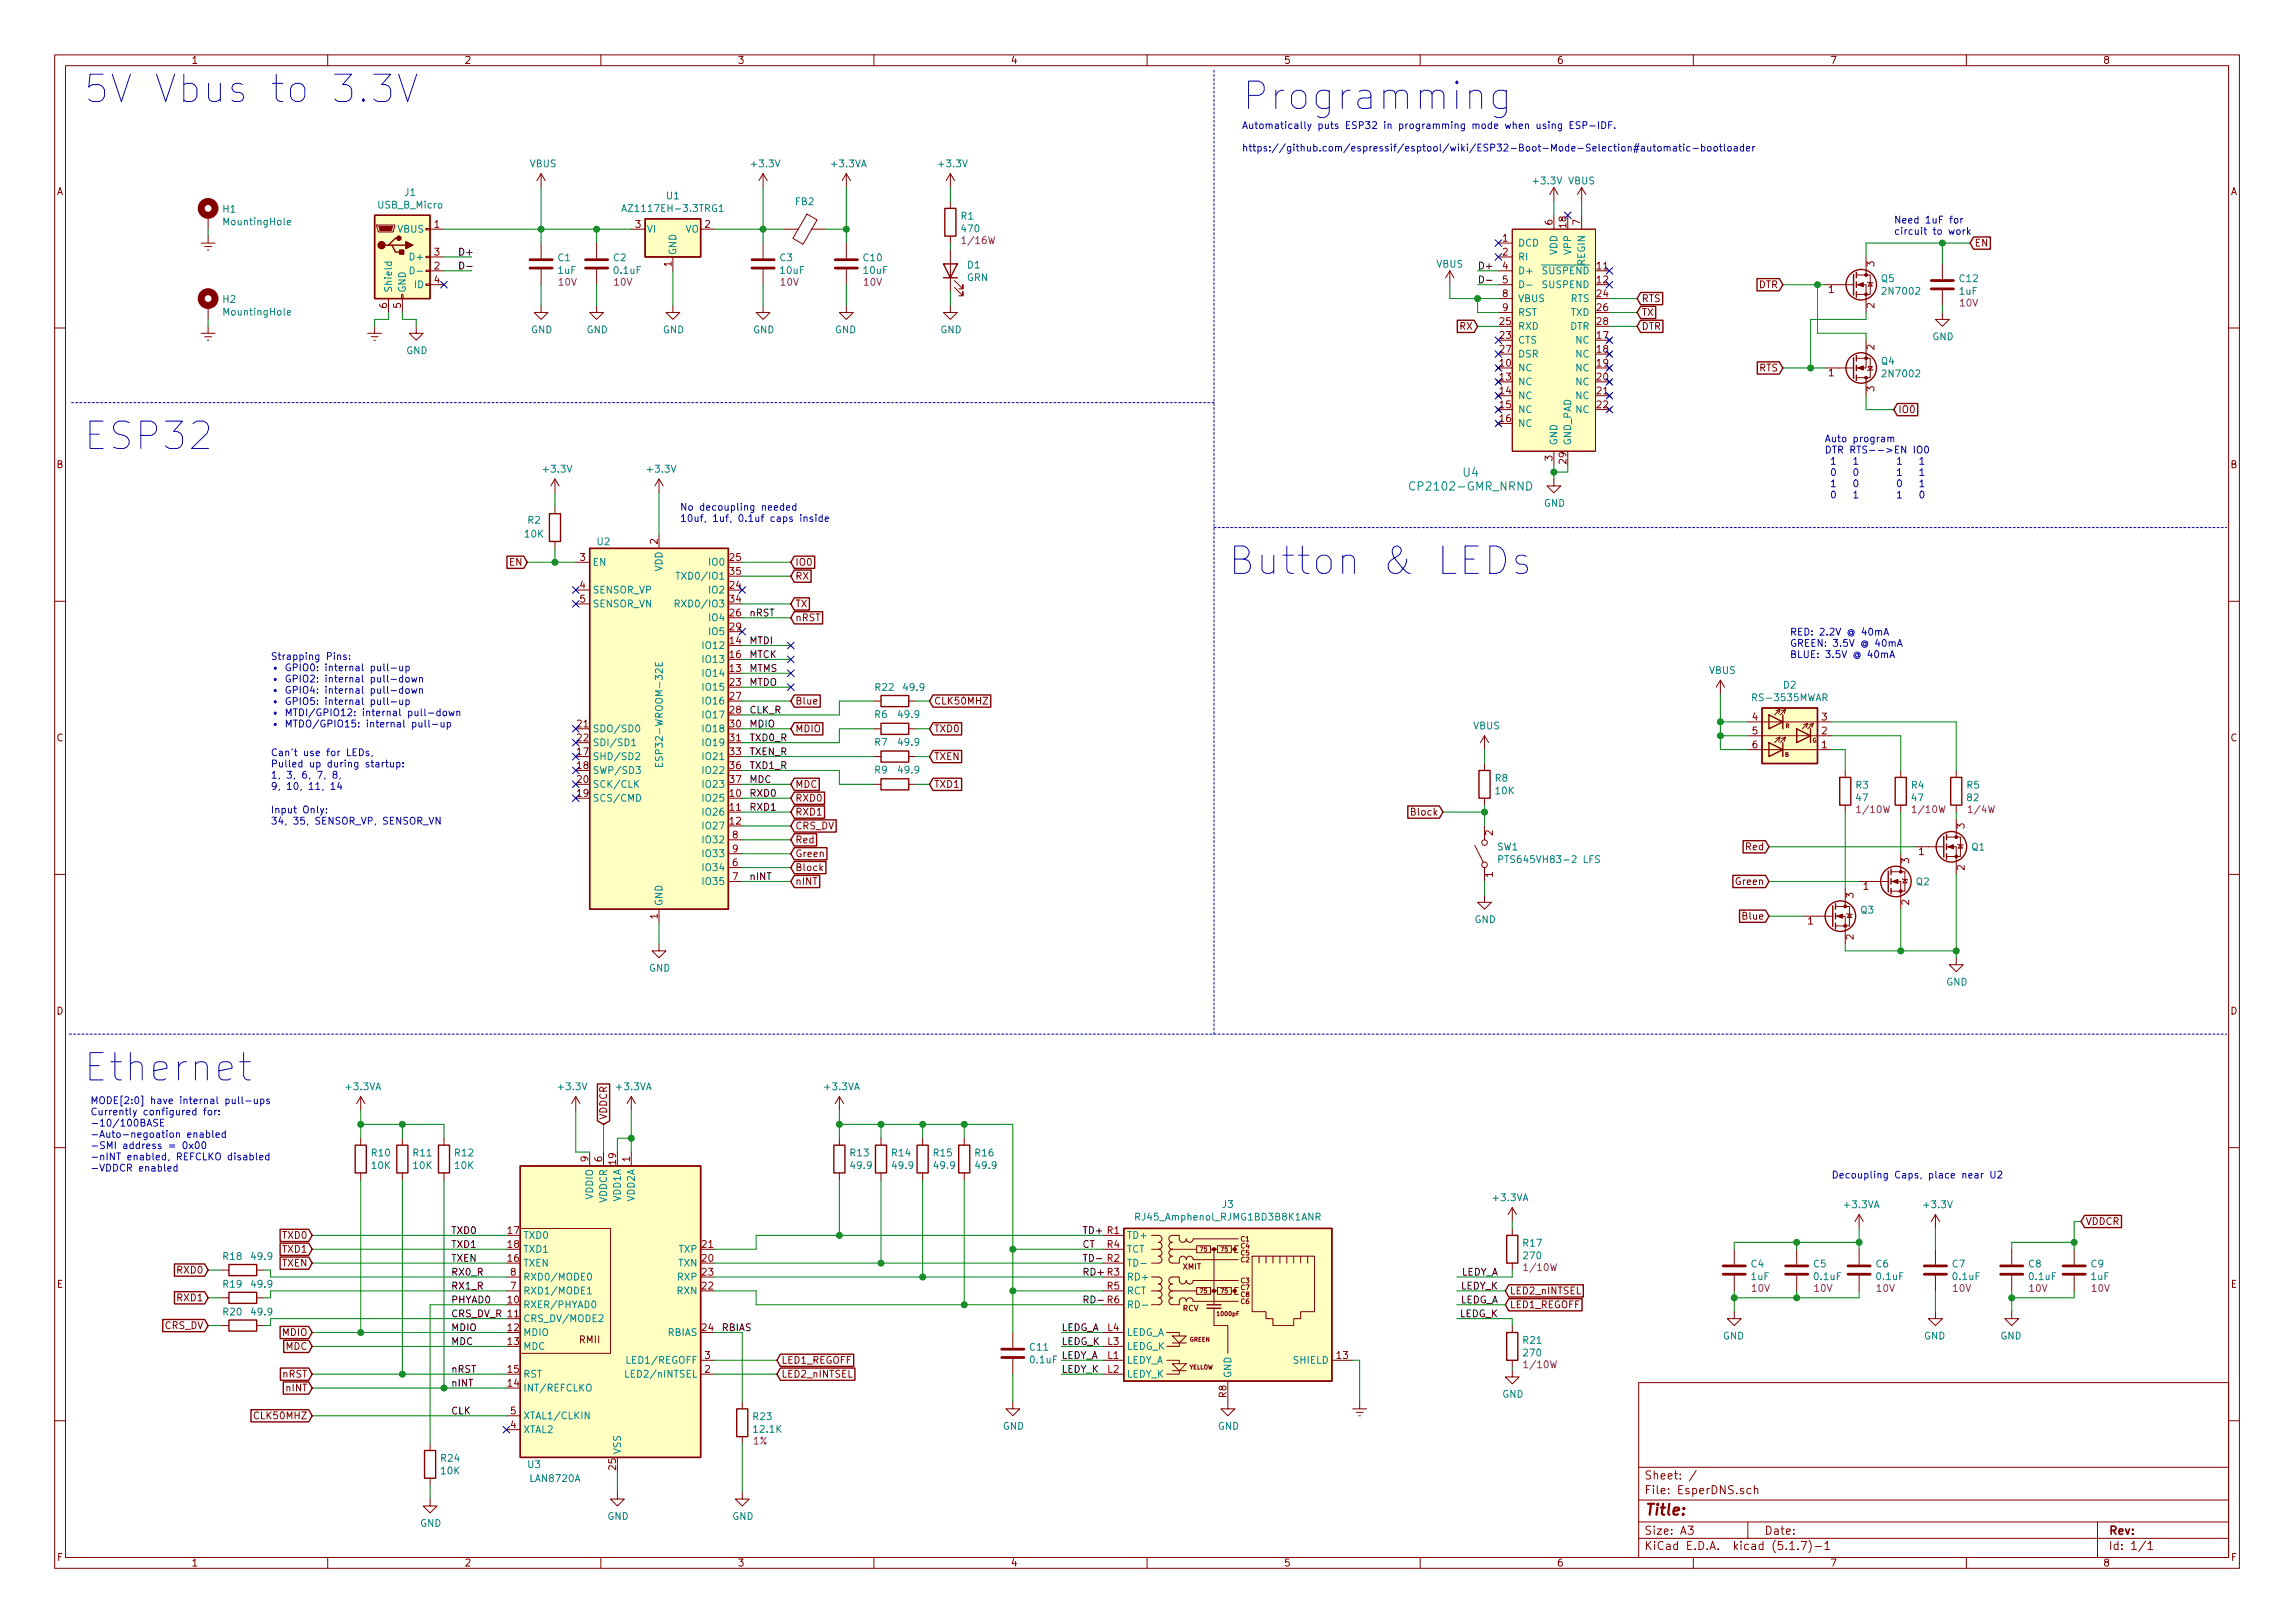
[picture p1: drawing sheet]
<svg xmlns="http://www.w3.org/2000/svg" width="420mm" height="297mm" viewBox="0 0 420 297" stroke-linecap="round" stroke-linejoin="round" font-family="sans-serif">
<defs><g id="words">
<g font-size="7" fill="#0000c2">
<text x="15.2" y="18.8">5V Vbus to 3.3V</text>
<text x="227.3" y="20.1">Programming</text>
<text x="15.2" y="82.3">ESP32</text>
<text x="224.8" y="105.2">Button &amp; LEDs</text>
<text x="15.2" y="197.9">Ethernet</text>
</g>
<text font-size="2.8" fill="#840000" x="301" y="277.3">Title:</text>
<g font-size="2.1" fill="#008484">
<text x="258.9" y="89.8">CP2102-GMR_NRND</text>
<text x="267.9" y="87.2">U4</text>
</g>
<g font-size="2.1" fill="#840000">
<text x="301" y="273.5">File: EsperDNS.sch</text>
<text x="301" y="270.8">Sheet: /</text>
<text x="301" y="280.9">Size: A3</text>
<text x="323" y="280.9">Date:</text>
<text x="386" y="280.9">Rev:</text>
<text x="301" y="283.7">KiCad E.D.A. kicad (5.1.7)-1</text>
<text x="386" y="283.7">Id: 1/1</text>
</g>
<g font-size="1.8" fill="#840000">
<text x="35" y="11.7">1</text>
<text x="85" y="11.7">2</text>
<text x="135" y="11.7">3</text>
<text x="185" y="11.7">4</text>
<text x="235" y="11.7">5</text>
<text x="285" y="11.7">6</text>
<text x="335" y="11.7">7</text>
<text x="385" y="11.7">8</text>
<text x="10.4" y="35.7">A</text>
<text x="408.4" y="35.7">A</text>
<text x="79.5" y="41.7">1</text>
<text x="116.4" y="41.7">3</text>
<text x="129.1" y="41.7">2</text>
<text x="284.2" y="41.2" transform="rotate(-90 284.2 41.2)">6</text>
<text x="286.8" y="41.6" transform="rotate(-90 286.8 41.6)">18</text>
<text x="289.3" y="41.2" transform="rotate(-90 289.3 41.2)">7</text>
<text x="79.5" y="46.8">3</text>
<text x="275.1" y="44.2">1</text>
<text x="275.1" y="46.8">2</text>
<text x="361.5" y="45.1">EN</text>
<text x="79.5" y="49.3">2</text>
<text x="79.5" y="51.9">4</text>
<text x="122.9" y="48.8" transform="rotate(-90 122.9 48.8)">1</text>
<text x="275.1" y="49.3">4</text>
<text x="275.1" y="51.9">5</text>
<text x="292.4" y="49.3">11</text>
<text x="292.4" y="51.9">12</text>
<text x="322" y="52.7">DTR</text>
<text x="334.8" y="53.6">1</text>
<text x="343.2" y="48.8" transform="rotate(-90 343.2 48.8)">3</text>
<text x="70.9" y="56.4" transform="rotate(-90 70.9 56.4)">6</text>
<text x="73.4" y="56.4" transform="rotate(-90 73.4 56.4)">5</text>
<text x="274.6" y="59.5">25</text>
<text x="275.1" y="54.4">8</text>
<text x="275.1" y="56.9">9</text>
<text x="292.4" y="54.4">24</text>
<text x="292.4" y="56.9">26</text>
<text x="292.4" y="59.5">28</text>
<text x="300.5" y="57.8">TX</text>
<text x="300.5" y="55.3">RTS</text>
<text x="343.2" y="56.4" transform="rotate(-90 343.2 56.4)">2</text>
<text x="267.3" y="60.4">RX</text>
<text x="274.6" y="62">23</text>
<text x="274.6" y="64.6">27</text>
<text x="292.4" y="62">17</text>
<text x="292.4" y="64.6">18</text>
<text x="300.5" y="60.4">DTR</text>
<text x="343.2" y="64" transform="rotate(-90 343.2 64)">2</text>
<text x="274.6" y="67.1">10</text>
<text x="274.6" y="69.6">13</text>
<text x="292.4" y="69.6">20</text>
<text x="292.4" y="67.1">19</text>
<text x="322.1" y="68">RTS</text>
<text x="334.8" y="68.9">1</text>
<text x="343.2" y="71.6" transform="rotate(-90 343.2 71.6)">3</text>
<text x="274.6" y="72.2">14</text>
<text x="274.6" y="74.7">15</text>
<text x="274.6" y="77.3">16</text>
<text x="292.4" y="72.2">21</text>
<text x="292.4" y="74.7">22</text>
<text x="347.5" y="75.6">IO0</text>
<text x="10.4" y="85.7">B</text>
<text x="284.2" y="84.3" transform="rotate(-90 284.2 84.3)">3</text>
<text x="286.8" y="84.8" transform="rotate(-90 286.8 84.8)">29</text>
<text x="408.4" y="85.7">B</text>
<text x="120.4" y="99.6" transform="rotate(-90 120.4 99.6)">2</text>
<text x="93.3" y="103.5">EN</text>
<text x="106.2" y="102.7">3</text>
<text x="106.2" y="107.7">4</text>
<text x="133.7" y="107.7">24</text>
<text x="133.7" y="102.7">25</text>
<text x="133.7" y="105.2">35</text>
<text x="145.6" y="103.5">IO0</text>
<text x="145.6" y="106.1">RX</text>
<text x="106.2" y="110.3">5</text>
<text x="133.7" y="112.8">26</text>
<text x="133.7" y="110.3">34</text>
<text x="145.6" y="111.2">TX</text>
<text x="145.6" y="113.7">nRST</text>
<text x="133.7" y="117.9">14</text>
<text x="133.7" y="115.4">29</text>
<text x="133.7" y="123">13</text>
<text x="133.7" y="120.4">16</text>
<text x="133.7" y="125.5">23</text>
<text x="133.7" y="128.1">27</text>
<text x="133.7" y="130.6">28</text>
<text x="145.6" y="128.9">Blue</text>
<text x="171" y="128.9">CLK50MHZ</text>
<text x="320.8" y="131.9">4</text>
<text x="333.5" y="131.9">3</text>
<text x="10.4" y="135.7">C</text>
<text x="105.7" y="133.1">21</text>
<text x="105.7" y="135.7">22</text>
<text x="133.7" y="133.1">30</text>
<text x="133.7" y="135.7">31</text>
<text x="145.6" y="134">MDIO</text>
<text x="171" y="134">TXD0</text>
<text x="320.8" y="134.4">5</text>
<text x="320.8" y="136.9">6</text>
<text x="333.5" y="136.9">1</text>
<text x="333.5" y="134.4">2</text>
<text x="408.4" y="135.7">C</text>
<text x="105.7" y="138.2">17</text>
<text x="105.7" y="140.8">18</text>
<text x="105.7" y="143.3">20</text>
<text x="133.7" y="138.2">33</text>
<text x="133.7" y="140.8">36</text>
<text x="133.7" y="143.3">37</text>
<text x="171" y="139.1">TXEN</text>
<text x="105.7" y="145.8">19</text>
<text x="133.7" y="145.8">10</text>
<text x="133.7" y="148.4">11</text>
<text x="145.6" y="144.2">MDC</text>
<text x="145.6" y="149.3">RXD1</text>
<text x="145.6" y="146.7">RXD0</text>
<text x="171" y="144.2">TXD1</text>
<text x="258.5" y="149.3">Block</text>
<text x="133.7" y="150.9">12</text>
<text x="134.1" y="153.5">8</text>
<text x="134.1" y="156">9</text>
<text x="145.6" y="151.8">CRS_DV</text>
<text x="145.6" y="154.3">Red</text>
<text x="273.3" y="152.9" transform="rotate(-90 273.3 152.9)">2</text>
<text x="319.7" y="155.6">Red</text>
<text x="359.7" y="151.6" transform="rotate(-90 359.7 151.6)">3</text>
<text x="134.1" y="158.5">6</text>
<text x="134.1" y="161.1">7</text>
<text x="145.6" y="156.9">Green</text>
<text x="145.6" y="159.4">Block</text>
<text x="145.6" y="162">nINT</text>
<text x="273.3" y="160.5" transform="rotate(-90 273.3 160.5)">1</text>
<text x="318" y="162">Green</text>
<text x="349.5" y="158" transform="rotate(-90 349.5 158)">3</text>
<text x="351.3" y="156.5">1</text>
<text x="359.7" y="159.3" transform="rotate(-90 359.7 159.3)">2</text>
<text x="339.3" y="164.3" transform="rotate(-90 339.3 164.3)">3</text>
<text x="341.1" y="162.9">1</text>
<text x="349.5" y="165.6" transform="rotate(-90 349.5 165.6)">2</text>
<text x="120.4" y="168.2" transform="rotate(-90 120.4 168.2)">1</text>
<text x="319.2" y="168.3">Blue</text>
<text x="331" y="169.2">1</text>
<text x="339.3" y="172" transform="rotate(-90 339.3 172)">2</text>
<text x="10.4" y="185.7">D</text>
<text x="408.4" y="185.7">D</text>
<text x="111.1" y="205" transform="rotate(-90 111.1 205)">VDDCR</text>
<text x="107.7" y="212.6" transform="rotate(-90 107.7 212.6)">9</text>
<text x="110.2" y="212.6" transform="rotate(-90 110.2 212.6)">6</text>
<text x="112.8" y="213.1" transform="rotate(-90 112.8 213.1)">19</text>
<text x="115.3" y="212.6" transform="rotate(-90 115.3 212.6)">1</text>
<text x="51.8" y="226.7">TXD0</text>
<text x="93" y="225.8">17</text>
<text x="381.8" y="224.2">VDDCR</text>
<text x="32.6" y="233.1">RXD0</text>
<text x="51.6" y="231.8">TXEN</text>
<text x="51.8" y="229.3">TXD1</text>
<text x="93" y="230.9">16</text>
<text x="93" y="228.4">18</text>
<text x="93.5" y="233.5">8</text>
<text x="128.6" y="230.9">20</text>
<text x="128.6" y="228.4">21</text>
<text x="128.6" y="233.5">23</text>
<text x="202.7" y="230.9">R2</text>
<text x="202.7" y="228.4">R4</text>
<text x="10.4" y="235.7">E</text>
<text x="32.6" y="238.2">RXD1</text>
<text x="93" y="238.5">10</text>
<text x="93.5" y="236">7</text>
<text x="128.6" y="236">22</text>
<text x="202.7" y="236">R5</text>
<text x="202.7" y="238.5">R6</text>
<text x="276.4" y="236.9">LED2_nINTSEL</text>
<text x="276.4" y="239.4">LED1_REGOFF</text>
<text x="408.4" y="235.7">E</text>
<text x="30.1" y="243.2">CRS_DV</text>
<text x="51.7" y="244.5">MDIO</text>
<text x="93" y="243.6">12</text>
<text x="106.1" y="245.8">RMII</text>
<text x="128.6" y="243.6">24</text>
<text x="202.8" y="243.6">L4</text>
<text x="52.3" y="247.1">MDC</text>
<text x="93" y="246.2">13</text>
<text x="93" y="251.2">15</text>
<text x="129.1" y="251.2">2</text>
<text x="129.1" y="248.7">3</text>
<text x="143" y="249.6">LED1_REGOFF</text>
<text x="202.8" y="248.7">L1</text>
<text x="202.8" y="251.2">L2</text>
<text x="202.8" y="246.2">L3</text>
<text x="244.8" y="248.7">13</text>
<text x="51.7" y="252.1">nRST</text>
<text x="52.4" y="254.7">nINT</text>
<text x="93" y="253.8">14</text>
<text x="143" y="252.1">LED2_nINTSEL</text>
<text x="224.5" y="255.8" transform="rotate(-90 224.5 255.8)">R8</text>
<text x="46.9" y="259.8">CLK50MHZ</text>
<text x="93.5" y="261.4">4</text>
<text x="93.5" y="258.9">5</text>
<text x="112.8" y="269" transform="rotate(-90 112.8 269)">25</text>
<text x="10.5" y="285.7">F</text>
<text x="35" y="286.7">1</text>
<text x="85" y="286.7">2</text>
<text x="135" y="286.7">3</text>
<text x="185" y="286.7">4</text>
<text x="235" y="286.7">5</text>
<text x="285" y="286.7">6</text>
<text x="335" y="286.7">7</text>
<text x="385" y="286.7">8</text>
<text x="408.5" y="285.7">F</text>
</g>
<g font-size="1.8" fill="#0000c2">
<text x="227.3" y="23.6">Automatically puts ESP32 in programming mode when using ESP-IDF.</text>
<text x="227.3" y="27.7">https://github.com/espressif/esptool/wiki/ESP32-Boot-Mode-Selection#automatic-bootloader</text>
<text x="346.7" y="40.9">Need 1uF for</text>
<text x="346.7" y="43">circuit to work</text>
<text x="334" y="80.9">Auto program</text>
<text x="334" y="83">DTR RTS--&gt;EN IO0</text>
<text x="334.5" y="85.1">1</text>
<text x="334.5" y="87.1">0</text>
<text x="334.5" y="89.2">1</text>
<text x="124.5" y="93.5">No decoupling needed</text>
<text x="124.5" y="95.5">10uf, 1uf, 0.1uf caps inside</text>
<text x="334.5" y="91.2">0</text>
<text x="327.7" y="116.3">RED: 2.2V @ 40mA</text>
<text x="327.7" y="118.4">GREEN: 3.5V @ 40mA</text>
<text x="49.5" y="120.8">Strapping Pins:</text>
<text x="50" y="122.8">GPIO0: internal pull-up</text>
<text x="50" y="124.9">GPIO2: internal pull-down</text>
<text x="327.7" y="120.4">BLUE: 3.5V @ 40mA</text>
<text x="50" y="127">GPIO4: internal pull-down</text>
<text x="50" y="129">GPIO5: internal pull-up</text>
<text x="50" y="131.1">MTDI/GPIO12: internal pull-down</text>
<text x="50" y="133.1">MTDO/GPIO15: internal pull-up</text>
<text x="49.5" y="138.4">Can't use for LEDs,</text>
<text x="49.5" y="140.4">Pulled up during startup:</text>
<text x="49.5" y="142.5">1, 3, 6, 7, 8,</text>
<text x="49.5" y="148.9">Input Only:</text>
<text x="49.5" y="144.6">9, 10, 11, 14</text>
<text x="49.5" y="150.9">34, 35, SENSOR_VP, SENSOR_VN</text>
<text x="16.5" y="202.1">MODE[2:0] have internal pull-ups</text>
<text x="16.5" y="204.1">Currently configured for:</text>
<text x="16.5" y="206.2">-10/100BASE</text>
<text x="16.5" y="208.2">-Auto-negoation enabled</text>
<text x="16.5" y="210.3">-SMI address = 0x00</text>
<text x="16.5" y="212.4">-nINT enabled, REFCLKO disabled</text>
<text x="16.5" y="214.4">-VDDCR enabled</text>
<text x="335.3" y="215.7">Decoupling Caps, place near U2</text>
</g>
<g font-size="1.8" fill="#008484">
<text x="74.1" y="35.9">J1</text>
<text x="97" y="30.6">VBUS</text>
<text x="137.7" y="30.6">+3.3V</text>
<text x="152.3" y="30.6">+3.3VA</text>
<text x="172" y="30.6">+3.3V</text>
<text x="280.9" y="33.7">+3.3V</text>
<text x="287.1" y="33.7">VBUS</text>
<text x="40.9" y="38.9">H1</text>
<text x="41.2" y="41.2">MountingHole</text>
<text x="69.3" y="38.2">USB_B_Micro</text>
<text x="114.9" y="38.8">AZ1117EH-3.3TRG1</text>
<text x="122.1" y="36.5">U1</text>
<text x="145.6" y="37.6">FB2</text>
<text x="176" y="40.2">R1</text>
<text x="72.8" y="42.6">VBUS</text>
<text x="75.4" y="47.7">D+</text>
<text x="102.2" y="47.8">C1</text>
<text x="112.3" y="47.8">C2</text>
<text x="118.4" y="42.6">VI</text>
<text x="123.8" y="46.8" transform="rotate(-90 123.8 46.8)">GND</text>
<text x="125.5" y="42.6">VO</text>
<text x="142.8" y="47.8">C3</text>
<text x="158.1" y="47.8">C10</text>
<text x="176.2" y="42.5">470</text>
<text x="277.9" y="45.1">DCD</text>
<text x="277.9" y="47.7">RI</text>
<text x="285.1" y="46.7" transform="rotate(-90 285.1 46.7)">VDD</text>
<text x="287.7" y="46.5" transform="rotate(-90 287.7 46.5)">VPP</text>
<text x="71.8" y="53.6" transform="rotate(-90 71.8 53.6)">Shield</text>
<text x="74.3" y="53.6" transform="rotate(-90 74.3 53.6)">GND</text>
<text x="75.9" y="52.7">ID</text>
<text x="102.2" y="50.1">1uF</text>
<text x="112.5" y="50.1">0.1uF</text>
<text x="143" y="50.1">10uF</text>
<text x="158.2" y="50.1">10uF</text>
<text x="177" y="51.4">GRN</text>
<text x="177.2" y="49.1">D1</text>
<text x="263" y="49">VBUS</text>
<text x="277.9" y="50.2">D+</text>
<text x="282.5" y="50.2">SUSPEND</text>
<text x="282.5" y="52.7">SUSPEND</text>
<text x="290.2" y="48.6" transform="rotate(-90 290.2 48.6)">REGIN</text>
<text x="344.4" y="51.6">Q5</text>
<text x="344.9" y="53.9">2N7002</text>
<text x="358.7" y="53.9">1uF</text>
<text x="358.8" y="51.6">C12</text>
<text x="40.9" y="55.4">H2</text>
<text x="41.2" y="57.7">MountingHole</text>
<text x="277.9" y="55.3">VBUS</text>
<text x="277.9" y="57.8">RST</text>
<text x="287.6" y="55.3">RTS</text>
<text x="287.6" y="57.8">TXD</text>
<text x="74.4" y="64.8">GND</text>
<text x="97.2" y="61">GND</text>
<text x="107.4" y="61">GND</text>
<text x="121.4" y="61">GND</text>
<text x="137.9" y="61">GND</text>
<text x="152.9" y="61">GND</text>
<text x="172.2" y="61">GND</text>
<text x="277.9" y="62.9">CTS</text>
<text x="277.9" y="60.4">RXD</text>
<text x="277.9" y="65.4">DSR</text>
<text x="287.5" y="60.4">DTR</text>
<text x="288.5" y="62.9">NC</text>
<text x="288.5" y="65.4">NC</text>
<text x="353.8" y="62.3">GND</text>
<text x="277.9" y="68">NC</text>
<text x="277.9" y="70.5">NC</text>
<text x="288.5" y="70.5">NC</text>
<text x="288.5" y="68">NC</text>
<text x="344.4" y="66.7">Q4</text>
<text x="344.9" y="69">2N7002</text>
<text x="277.9" y="73.1">NC</text>
<text x="277.9" y="75.6">NC</text>
<text x="288.5" y="73.1">NC</text>
<text x="288.5" y="75.6">NC</text>
<text x="277.9" y="78.1">NC</text>
<text x="285.1" y="81.6" transform="rotate(-90 285.1 81.6)">GND</text>
<text x="287.7" y="81.6" transform="rotate(-90 287.7 81.6)">GND_PAD</text>
<text x="99.6" y="86.5">+3.3V</text>
<text x="118.7" y="86.5">+3.3V</text>
<text x="96.7" y="95.8">R2</text>
<text x="282.7" y="92.7">GND</text>
<text x="96.1" y="98.4">10K</text>
<text x="109.4" y="99.8">U2</text>
<text x="108.5" y="103.5">EN</text>
<text x="121.3" y="104.6" transform="rotate(-90 121.3 104.6)">VDD</text>
<text x="125" y="106.1">TXD0/IO1</text>
<text x="130" y="103.5">IO0</text>
<text x="108.5" y="108.6">SENSOR_VP</text>
<text x="108.5" y="111.2">SENSOR_VN</text>
<text x="124.8" y="111.2">RXD0/IO3</text>
<text x="130" y="108.6">IO2</text>
<text x="130" y="113.7">IO4</text>
<text x="129" y="118.8">IO12</text>
<text x="130" y="116.2">IO5</text>
<text x="129" y="123.9">IO14</text>
<text x="129" y="121.3">IO13</text>
<text x="312.9" y="123.3">VBUS</text>
<text x="129" y="126.4">IO15</text>
<text x="129" y="128.9">IO16</text>
<text x="129" y="131.5">IO17</text>
<text x="160.2" y="131.4">R6</text>
<text x="160.3" y="126.5">R22</text>
<text x="164.6" y="131.4">49.9</text>
<text x="165.6" y="126.5">49.9</text>
<text x="321.3" y="128.3">RS-3535MWAR</text>
<text x="326.5" y="126">D2</text>
<text x="108.5" y="134">SDO/SD0</text>
<text x="108.5" y="136.6">SDI/SD1</text>
<text x="129" y="134">IO18</text>
<text x="129" y="136.6">IO19</text>
<text x="160.2" y="136.5">R7</text>
<text x="164.6" y="136.5">49.9</text>
<text x="269.7" y="133.5">VBUS</text>
<text x="108.5" y="139.1">SHD/SD2</text>
<text x="108.5" y="141.6">SWP/SD3</text>
<text x="121.3" y="139.3" transform="rotate(-90 121.3 139.3)">ESP32-WROOM-32E</text>
<text x="129" y="139.1">IO21</text>
<text x="129" y="141.6">IO22</text>
<text x="160.2" y="141.6">R9</text>
<text x="164.6" y="141.6">49.9</text>
<text x="273.8" y="143.1">R8</text>
<text x="108.5" y="146.7">SCS/CMD</text>
<text x="108.5" y="144.2">SCK/CLK</text>
<text x="129" y="146.7">IO25</text>
<text x="129" y="149.3">IO26</text>
<text x="129" y="144.2">IO23</text>
<text x="273.8" y="145.4">10K</text>
<text x="339.8" y="144.3">R3</text>
<text x="339.9" y="146.6">47</text>
<text x="350" y="144.3">R4</text>
<text x="350.1" y="146.6">47</text>
<text x="360.1" y="144.3">R5</text>
<text x="360.2" y="146.6">82</text>
<text x="129" y="151.8">IO27</text>
<text x="129" y="154.3">IO32</text>
<text x="274.1" y="155.6">SW1</text>
<text x="361" y="155.7">Q1</text>
<text x="129" y="159.4">IO34</text>
<text x="129" y="162">IO35</text>
<text x="129" y="156.9">IO33</text>
<text x="275.5" y="157.9">PTS645VH83-2 LFS</text>
<text x="121.3" y="165.9" transform="rotate(-90 121.3 165.9)">GND</text>
<text x="340.7" y="167.2">Q3</text>
<text x="350.9" y="162">Q2</text>
<text x="270" y="168.9">GND</text>
<text x="118.8" y="177.8">GND</text>
<text x="356.3" y="180.4">GND</text>
<text x="63.4" y="199.5">+3.3VA</text>
<text x="102.4" y="199.5">+3.3V</text>
<text x="113" y="199.5">+3.3VA</text>
<text x="151.1" y="199.5">+3.3VA</text>
<text x="68.1" y="211.6">R10</text>
<text x="68.1" y="214">10K</text>
<text x="75.7" y="211.6">R11</text>
<text x="75.7" y="214">10K</text>
<text x="83.3" y="211.6">R12</text>
<text x="83.3" y="214">10K</text>
<text x="155.7" y="211.6">R13</text>
<text x="155.9" y="214">49.9</text>
<text x="163.3" y="211.6">R14</text>
<text x="163.5" y="214">49.9</text>
<text x="171" y="211.6">R15</text>
<text x="171.1" y="214">49.9</text>
<text x="178.6" y="211.6">R16</text>
<text x="178.8" y="214">49.9</text>
<text x="108.6" y="219.5" transform="rotate(-90 108.6 219.5)">VDDIO</text>
<text x="111.1" y="220.2" transform="rotate(-90 111.1 220.2)">VDDCR</text>
<text x="113.7" y="219.9" transform="rotate(-90 113.7 219.9)">VDD1A</text>
<text x="116.2" y="219.9" transform="rotate(-90 116.2 219.9)">VDD2A</text>
<text x="223.8" y="221.1">J3</text>
<text x="273.5" y="219.8">+3.3VA</text>
<text x="337.8" y="221.1">+3.3VA</text>
<text x="352.4" y="221.1">+3.3V</text>
<text x="95.8" y="226.7">TXD0</text>
<text x="206.2" y="226.7">TD+</text>
<text x="208.4" y="223.4">RJ45_Amphenol_RJMG1BD3B8K1ANR</text>
<text x="40.9" y="230.6">R18</text>
<text x="46.2" y="230.6">49.9</text>
<text x="95.8" y="231.8">TXEN</text>
<text x="95.8" y="229.3">TXD1</text>
<text x="124.2" y="231.8">TXN</text>
<text x="124.3" y="229.3">TXP</text>
<text x="206.2" y="231.8">TD-</text>
<text x="206.2" y="229.3">TCT</text>
<text x="278.9" y="228.2">R17</text>
<text x="279" y="230.5">270</text>
<text x="320.6" y="232">C4</text>
<text x="332.1" y="232">C5</text>
<text x="343.5" y="232">C6</text>
<text x="357.5" y="232">C7</text>
<text x="371.4" y="232">C8</text>
<text x="382.9" y="232">C9</text>
<text x="40.9" y="235.7">R19</text>
<text x="46.2" y="235.7">49.9</text>
<text x="95.8" y="239.4">RXER/PHYAD0</text>
<text x="95.8" y="236.9">RXD1/MODE1</text>
<text x="95.8" y="234.4">RXD0/MODE0</text>
<text x="124" y="236.9">RXN</text>
<text x="124.1" y="234.4">RXP</text>
<text x="206.2" y="234.4">RD+</text>
<text x="206.2" y="236.9">RCT</text>
<text x="206.2" y="239.4">RD-</text>
<text x="320.6" y="234.3">1uF</text>
<text x="332.2" y="234.3">0.1uF</text>
<text x="343.7" y="234.3">0.1uF</text>
<text x="357.6" y="234.3">0.1uF</text>
<text x="371.6" y="234.3">0.1uF</text>
<text x="382.9" y="234.3">1uF</text>
<text x="40.9" y="240.8">R20</text>
<text x="46.2" y="240.8">49.9</text>
<text x="95.8" y="242">CRS_DV/MODE2</text>
<text x="95.8" y="244.5">MDIO</text>
<text x="122.3" y="244.5">RBIAS</text>
<text x="206.2" y="244.5">LEDG_A</text>
<text x="278.9" y="245.9">R21</text>
<text x="315.4" y="245.1">GND</text>
<text x="352.2" y="245.1">GND</text>
<text x="366.2" y="245.1">GND</text>
<text x="95.8" y="247.1">MDC</text>
<text x="115.4" y="249.6">LED1/REGOFF</text>
<text x="188.6" y="247.2">C11</text>
<text x="188.7" y="249.5">0.1uF</text>
<text x="206.2" y="249.6">LEDY_A</text>
<text x="206.2" y="247.1">LEDG_K</text>
<text x="236.9" y="249.6">SHIELD</text>
<text x="279" y="248.2">270</text>
<text x="95.8" y="254.7">INT/REFCLKO</text>
<text x="95.8" y="252.1">RST</text>
<text x="115.4" y="252.1">LED2/nINTSEL</text>
<text x="206.2" y="252.1">LEDY_K</text>
<text x="225.4" y="252.3" transform="rotate(-90 225.4 252.3)">GND</text>
<text x="275" y="255.8">GND</text>
<text x="95.8" y="262.3">XTAL2</text>
<text x="95.8" y="259.8">XTAL1/CLKIN</text>
<text x="137.9" y="259.9">R23</text>
<text x="138.1" y="262.2">12.1K</text>
<text x="183.6" y="261.7">GND</text>
<text x="223" y="261.7">GND</text>
<text x="80.8" y="267.5">R24</text>
<text x="80.8" y="269.8">10K</text>
<text x="96.7" y="268.7">U3</text>
<text x="113.7" y="266.2" transform="rotate(-90 113.7 266.2)">VSS</text>
<text x="97.2" y="271.2">LAN8720A</text>
<text x="76.9" y="279.4">GND</text>
<text x="111.2" y="278.2">GND</text>
<text x="134.1" y="278.2">GND</text>
</g>
<g font-size="1.8">
<text x="83.8" y="46.8">D+</text>
<text x="270.5" y="49.3">D+</text>
<text x="137.2" y="112.8">nRST</text>
<text x="137.2" y="117.9">MTDI</text>
<text x="137.2" y="125.5">MTDO</text>
<text x="137.2" y="123">MTMS</text>
<text x="137.2" y="120.4">MTCK</text>
<text x="137.2" y="130.6">CLK_R</text>
<text x="137.2" y="133.1">MDIO</text>
<text x="137.2" y="135.7">TXD0_R</text>
<text x="137.2" y="143.3">MDC</text>
<text x="137.2" y="140.8">TXD1_R</text>
<text x="137.2" y="138.2">TXEN_R</text>
<text x="137.2" y="148.4">RXD1</text>
<text x="137.2" y="145.8">RXD0</text>
<text x="137.2" y="161.1">nINT</text>
<text x="82.5" y="225.8">TXD0</text>
<text x="198.1" y="225.8">TD+ R1</text>
<text x="82.5" y="228.4">TXD1</text>
<text x="82.5" y="233.5">RX0_R</text>
<text x="82.5" y="230.9">TXEN</text>
<text x="198.1" y="228.4">CT</text>
<text x="198.1" y="230.9">TD-</text>
<text x="198.1" y="233.5">RD+ R3</text>
<text x="267.3" y="233.5">LEDY_A</text>
<text x="82.5" y="236">RX1_R</text>
<text x="82.5" y="238.5">PHYAD0</text>
<text x="198.1" y="238.5">RD-</text>
<text x="267.2" y="238.5">LEDG_A</text>
<text x="267.3" y="236">LEDY_K</text>
<text x="82.5" y="241.1">CRS_DV_R 11</text>
<text x="82.5" y="243.6">MDIO</text>
<text x="132.1" y="243.6">RBIAS</text>
<text x="194.3" y="243.6">LEDG_A</text>
<text x="267.2" y="241.1">LEDG_K</text>
<text x="82.5" y="251.2">nRST</text>
<text x="82.5" y="246.2">MDC</text>
<text x="194.3" y="248.7">LEDY_A</text>
<text x="194.3" y="246.2">LEDG_K</text>
<text x="194.3" y="251.2">LEDY_K</text>
<text x="82.5" y="253.8">nINT</text>
<text x="82.5" y="258.9">CLK</text>
</g>
<g font-size="1.8" fill="#840084">
<text x="176.5" y="44.7">1/16W</text>
<text x="102.3" y="52.3">10V</text>
<text x="112.5" y="52.3">10V</text>
<text x="143" y="52.3">10V</text>
<text x="158.2" y="52.3">10V</text>
<text x="358.9" y="56.1">10V</text>
<text x="340.4" y="148.8">1/10W</text>
<text x="350.5" y="148.8">1/10W</text>
<text x="360.7" y="148.8">1/4W</text>
<text x="279.4" y="232.6">1/10W</text>
<text x="320.8" y="236.4">10V</text>
<text x="332.2" y="236.4">10V</text>
<text x="343.6" y="236.4">10V</text>
<text x="357.6" y="236.4">10V</text>
<text x="371.6" y="236.4">10V</text>
<text x="383" y="236.4">10V</text>
<text x="279.4" y="250.4">1/10W</text>
<text x="137.9" y="264.4">1%</text>
</g>
<g font-size="1.4" fill="#840000">
<text x="216.5" y="232.3">XMIT</text>
<text x="216.5" y="240">RCV</text>
</g>
<g font-size="1.2" fill="#840000">
<text x="227.2" y="227.2">C1</text>
<text x="227.2" y="231">C2</text>
<text x="227.2" y="228.5">C4</text>
<text x="227.2" y="229.8">C5</text>
<text x="227.2" y="234.8">C3</text>
<text x="227.2" y="238.6">C6</text>
<text x="227.2" y="236.1">C7</text>
<text x="227.2" y="237.4">C8</text>
</g>
<g font-size="1.1" fill="#840000">
<text x="326.9" y="133.3">R</text>
<text x="331.8" y="135.9">G</text>
<text x="326.8" y="138.5">B</text>
<text x="219.8" y="229">75</text>
<text x="223.6" y="229">75</text>
<text x="219.8" y="236.7">75</text>
<text x="223.6" y="236.7">75</text>
<text x="217.8" y="245.6">GREEN</text>
<text x="223" y="240.9">1000pF</text>
<text x="217.7" y="250.6">YELLOW</text>
</g>
</g></defs>
<g fill="none" stroke="#840000" stroke-width=".18">
<path d="M10 10h400v277h-400zM12 12h396v273.1h-396zM60 10v2M110 10v2M160 10v2M210 10v2M260 10v2M310 10v2M360 10v2M38.1 39.4v2.5M99.1 31.8l-.8 1.3M99.1 31.8v2.5"/>
<path d="M99.1 31.8l.7 1.3M139.7 31.8l-.8 1.3M139.7 31.8v2.5M139.7 31.8l.8 1.3M147.7 39.2l1.9 1-2.6 4.5-1.8-1.1zM154.9 31.8l-.7 1.3M154.9 31.8v2.5M154.9 31.8l.8 1.3M174 31.8v2.5M174 36.9v1.2M174 31.8l-.8 1.3M174 31.8l.8 1.3"/>
<path d="M284.5 34.3v2.6M284.5 39.4v2.5M284.5 34.3l-.8 1.3M284.5 34.3l.7 1.3M289.6 34.3v2.6M289.6 39.4v2.5M289.6 34.3l-.8 1.3M289.6 34.3l.7 1.3M36.8 44.5h2.6M37.5 45.1h1.2M38 45.8h.2M38.1 43.2v1.3"/>
<path d="M38.1 55.9v2.6M38.1 59.7v1.3M68.6 59.7v1.3M69 41.2h3.3v.2l-.3 1.1h-2.8zM71.1 54.6v2.6M73.5 53.9h.3v.7h-.3zM73.7 54.6v2.6M76.2 59.7v1.3h1.3l-1.3 1.3-1.3-1.3h1.3M78 52h.7v.2h-.7zM78 49.4h.7v.3h-.7zM78 46.9h.7v.3h-.7zM78 41.8h.7v.3h-.7z"/>
<path d="M78.7 41.9h2.6M78.7 47h2.6M78.7 49.6h2.6M78.7 52.1h2.6M99.1 55.9v1.3h1.2l-1.2 1.3-1.3-1.3h1.3M99.1 44.5v2.8M99.1 49.3v2.8M109.2 55.9v1.3h1.3l-1.3 1.3-1.3-1.3h1.3M109.2 44.5v2.8M109.2 49.3v2.8M115.6 41.9h2.5M123.2 55.9v1.3h1.3l-1.3 1.3-1.3-1.3h1.3"/>
<path d="M123.2 47v2.6M128.3 41.9h2.5M139.7 55.9v1.3h1.3l-1.3 1.3-1.3-1.3h1.3M139.7 44.5v2.8M139.7 49.3v2.8M143.5 41.9h2.6M148.6 41.9h2.5M154.9 55.9v1.3h-1.2l1.2 1.3 1.3-1.3h-1.3M154.9 44.5v2.8M154.9 49.3v2.8M174 55.9v1.3h1.3l-1.3 1.3-1.3-1.3h1.3M174 43.2v1.3"/>
<path d="M174 45.8v7.6M174.8 52.6l1.5 1.5v-.7v.7h-.8M174.8 51.3l1.5 1.6v-.8v.8h-.8M265.4 49.6l-.7 1.2M265.4 49.6v2.5M265.4 49.6l.8 1.2M274.3 44.5h2.6M274.3 47h2.6M274.3 49.6h2.6M274.3 52.1h2.6M274.3 54.6h2.6M274.3 57.2h2.6"/>
<path d="M276.9 41.9h15.2v40.7h-15.2zM334 52.1h5.3M339.9 52.1h1.7v5.1M339.9 50.3h2.5v3.6h-2.5M341.6 47v3.3M341.9 51.6l.1 .1h.8l.1 .2M342.4 51.7l.4 .7h-.8zM355.6 57.2v1.3h1.3l-1.3 1.2-1.3-1.2h1.3M355.6 48.3v2.8M355.6 53.1v2.8M10 60h2M36.8 61h2.6"/>
<path d="M37.5 61.6h1.2M38 62.3h.2M67.3 61h2.5M67.9 61.6h1.3M68.5 62.3h.2M273.9 67l.8 .7M273.9 69.5l.8 .8M273.9 72l.8 .8M273.9 74.6l.8 .7M273.9 77.1l.8 .8M274.7 67l-.8 .7M274.7 69.5l-.8 .8"/>
<path d="M274.7 72l-.8 .8M274.7 74.6l-.8 .7M274.7 77.1l-.8 .8M294.3 69.5l.7 .8M294.3 72l.7 .8M294.3 74.6l.7 .7M294.3 61.9l.7 .7M294.3 64.4l.7 .8M294.3 67l.7 .7M295 69.5l-.7 .8M295 72l-.7 .8M295 74.6l-.7 .7"/>
<path d="M295 61.9l-.7 .7M295 64.4l-.7 .8M295 67l-.7 .7M334 67.3h5.3M339.9 65.6h2.5v3.5h-2.5M341.6 62.3v5h-1.7M341.6 69.1v3.3M342 67.1h.8l-.4 .6zM342.9 67.6l-.1 .1h-.8l-.1 .2M408 60h2M101.6 87.7v2.5M101.6 92.7v1.3"/>
<path d="M101.6 99.1v1.3M101.6 87.7l-.8 1.2M101.6 87.7l.8 1.2M120.6 87.7l-.7 1.2M120.6 87.7v2.5M120.6 97.8v2.6M120.6 87.7l.8 1.2M284.5 87.7v1.2h1.2l-1.2 1.3-1.3-1.3h1.3M284.5 82.6v2.5M10 110h2M105.4 102.9h2.5M105.4 108h2.5"/>
<path d="M105.4 110.5h2.5M408 110h2M160 128.3h1.3M160 138.5h1.3M160 133.4h1.3M166.4 128.3h1.2M166.4 138.5h1.2M166.4 133.4h1.2M180 127.6h.8l-.8 1.3h.8M271.8 134.7v2.5M271.8 139.7v1.3M271.8 134.7l-.8 1.2"/>
<path d="M271.8 134.7l.7 1.2M315 124.5l-.8 1.3M315 124.5v2.5M315 124.5l.7 1.3M320 137.2h15.3M320 134.7h15.3M320 132.1h15.3M325.1 130.1l.8-.3-.3 .8M325.1 135.2l.8-.3-.3 .8M325.9 134.9l-1 1M325.9 129.8l-1 1M326.1 135.2l.8-.3-.3 .8"/>
<path d="M326.1 130.1l.8-.3-.3 .8M326.9 134.9l-1 1M326.9 129.8l-1 1M330.2 132.6l.8-.2-.3 .7M331 132.4l-1.1 1M331.2 132.6l.8-.2-.3 .7M332 132.4l-1 1M133.3 158.8h2.6M133.3 153.7h2.6M133.3 156.2h2.6M150.2 158.9l.4 .4M150.6 158.5l-.5 .5"/>
<path d="M160 143.5h1.3M166.4 143.5h1.2M270 154.7l1.5 3.1M271.8 146.1v1.3M271.8 151.2v2.5M271.8 158.8v2.5M337.8 141v1.3M337.8 147.4v1.2M346.2 159.5h2.5v3.6h-2.5M348 141v1.3M348 147.4v1.2M348 156.2v3.3"/>
<path d="M350.5 155h5.4M356.4 155h1.7v5.1M356.4 153.2h2.5v3.6h-2.5M358.1 141v1.3M358.1 147.4v1.2M358.1 149.9v3.3M358.4 154.5l.1 .1h.8l.1 .1M358.9 154.6l.4 .6h-.8zM10 160h2M120.6 172.8v1.2h1.3l-1.3 1.3-1.2-1.3h1.2M120.6 166.4v2.5M133.3 161.3h2.6"/>
<path d="M271.8 163.9v1.2h1.2l-1.2 1.3-1.3-1.3h1.3M330.2 167.7h5.3M336 167.7h1.8v5.1M336 165.9h2.6v3.6h-2.6M337.8 162.6v3.3M338.1 167.2l.1 .1h.8l.1 .1M338.6 167.3l.4 .6h-.8zM340.4 161.3h5.3M346.2 161.3h1.8v5.1M348.2 160.8l.2 .1h.7l.1 .2M348.7 160.9l.4 .7h-.7zM358.1 175.3v1.3h1.3l-1.3 1.2-1.2-1.2h1.2"/>
<path d="M408 160h2M10 210h2M66 200.7v2.5M66 208.3v1.3M66 214.7v1.2M66 200.7l-.7 1.3M66 200.7l.8 1.3M73.7 208.3v1.3M73.7 214.7v1.2M81.3 208.3v1.3M81.3 214.7v1.2M105.4 200.7l-.8 1.3"/>
<path d="M105.4 200.7v2.5M105.4 200.7l.8 1.3M107.9 210.9v2.5M110.5 210.9v2.5M115.6 200.7l-.8 1.3M115.6 200.7v2.5M115.6 210.9v2.5M115.6 200.7l.7 1.3M153.7 200.7l-.8 1.3M153.7 200.7v2.5M153.7 208.3v1.3M153.7 214.7v1.2"/>
<path d="M153.7 200.7l.7 1.3M161.3 208.3v1.3M161.3 214.7v1.2M168.9 208.3v1.3M168.9 214.7v1.2M176.5 208.3v1.3M176.5 214.7v1.2M408 210h2M40.6 232.4h1.3M40.6 237.5h1.3M47 232.4h1.3M47 237.5h1.3"/>
<path d="M92.7 236.3h2.5M92.7 233.7h2.5M95.2 224.8h16.6v22.9h-16.6M201.9 236.3h3.8M201.9 228.6h3.8M201.9 238.8h3.8M201.9 233.7h3.8M201.9 231.2h3.8M201.9 226.1h3.8M210.8 233.7h1.3a.63 .63 0 0 1 .6 .7 .63 .63 0 0 1-.6 .6 .63 .63 0 0 1 .6 .6 .63 .63 0 0 1-.6 .7M210.8 226.1h1.3a.63 .63 0 0 1 .6 .6 .63 .63 0 0 1-.6 .7 .63 .63 0 0 1 .6 .6 .63 .63 0 0 1-.6 .6M210.8 236.3h1.3"/>
<path d="M210.8 228.6h1.3M212.1 236.3a.63 .63 0 0 1 .6 .6 .63 .63 0 0 1-.6 .6 .63 .63 0 0 1 .6 .7 .63 .63 0 0 1-.6 .6h-1.3M212.1 228.6a.63 .63 0 0 1 .6 .7 .63 .63 0 0 1-.6 .6 .63 .63 0 0 1 .6 .6 .63 .63 0 0 1-.6 .7h-1.3M214.6 236.3a.63 .63 0 0 0-.6 .6 .63 .63 0 0 0 .6 .6 .63 .63 0 0 0-.6 .7 .63 .63 0 0 0 .6 .6h1.3v-.6a.63 .63 0 0 1 .6-.7 .63 .63 0 0 1 .7 .7 .63 .63 0 0 1 .6-.7 .63 .63 0 0 1 .6 .7h8.3M214.6 228.6a.63 .63 0 0 0-.6 .7 .63 .63 0 0 0 .6 .6 .63 .63 0 0 0-.6 .6 .63 .63 0 0 0 .6 .7h1.3v-.7a.63 .63 0 0 1 .6-.6 .63 .63 0 0 1 .7 .6 .63 .63 0 0 1 .6-.6 .63 .63 0 0 1 .6 .6h8.3M214.6 236.3h4.5M214.6 228.6h4.5M219.1 235.6h2.5v1.3h-2.5zM219.1 228h2.5v1.3h-2.5zM221.6 236.3h1.3M221.6 228.6h1.3M222.2 239.4v3.2h2.6v5.1"/>
<path d="M222.2 228.6v10.2M222.9 235.6h2.5v1.3h-2.5zM222.9 228h2.5v1.3h-2.5zM225.4 236.3h.7M225.4 228.6h.7M226.7 234.4h-8.3a.63 .63 0 0 1-.6 .6 .63 .63 0 0 1-.6-.6 .63 .63 0 0 1-.7 .6 .63 .63 0 0 1-.6-.6v-.7h-1.3a.63 .63 0 0 0-.6 .7 .63 .63 0 0 0 .6 .6 .63 .63 0 0 0-.6 .6 .63 .63 0 0 0 .6 .7M226.7 226.7h-8.3a.63 .63 0 0 1-.6 .7 .63 .63 0 0 1-.6-.7 .63 .63 0 0 1-.7 .7 .63 .63 0 0 1-.6-.7v-.6h-1.3a.63 .63 0 0 0-.6 .6 .63 .63 0 0 0 .6 .7 .63 .63 0 0 0-.6 .6 .63 .63 0 0 0 .6 .6M226.7 235.6h-.6v1.3h.6M226.7 228h-.6v1.3h.6M229.2 229.9h11.5v10.2h-2.6v1.2h-1.2v1.3h-3.9v-1.3h-1.2v-1.2h-2.6zM230.5 229.9v1.3M231.8 229.9v1.3"/>
<path d="M233 229.9v1.3M234.3 229.9v1.3M235.6 229.9v1.3M236.9 229.9v1.3M238.1 229.9v1.3M239.4 229.9v1.3M276.9 221v2.6M276.9 224.8v1.3M276.9 231.2v1.2M276.9 221l.7 1.3M276.9 221l-.8 1.3M317.5 228.6v2.8"/>
<path d="M317.5 233.5v2.8M328.9 228.6v2.8M328.9 233.5v2.8M340.4 222.3v2.5M340.4 228.6v2.8M340.4 233.5v2.8M340.4 222.3l-.8 1.3M340.4 222.3l.7 1.3M354.3 222.3v2.5M354.3 228.6v2.8M354.3 233.5v2.8M354.3 222.3l-.7 1.3"/>
<path d="M354.3 222.3l.8 1.3M368.3 228.6v2.8M368.3 233.5v2.8M379.7 228.6v2.8M379.7 233.5v2.8M40.6 242.6h1.3M47 242.6h1.3M92.7 259.1h2.5M128.3 249h2.5M128.3 251.5h2.5M135.9 256.6v1.2M185.4 256.6v1.2h1.3l-1.3 1.3-1.3-1.3h1.3"/>
<path d="M185.4 243.9v2.8M185.4 248.7v2.8M201.9 249h3.8M201.9 251.5h3.8M201.9 246.4h3.8M201.9 243.9h3.8M213.6 249h2.3v.6M213.6 243.9h2.3v.6M214.6 244.5h2.6l-1.3 1.3zM214.6 249.6h2.6l-1.3 1.3zM214.6 250.9h2.6M214.6 245.8h2.6"/>
<path d="M215.9 250.9v.6h-2.3M215.9 245.8v.6h-2.3M224.8 252.8v5h1.3l-1.3 1.3-1.3-1.3h1.3M243.8 249h3.8M247.6 257.8h2.6M248.3 258.5h1.3M248.8 259.1h.2M248.9 256.6v1.2M276.9 250.7v1.3h1.2l-1.2 1.3-1.3-1.3h1.3M276.9 242.6v1.3M276.9 249v1.2M300 253h108v32.1h-108z"/>
<path d="M317.5 240.1v1.2h-1.3l1.3 1.3 1.3-1.3h-1.3M354.3 240.1v1.2h-1.2l1.2 1.3 1.3-1.3h-1.3M368.3 240.1v1.2h-1.3l1.3 1.3 1.3-1.3h-1.3M10 260h2M78.7 274.4v1.2h1.3l-1.3 1.3-1.2-1.3h1.2M78.7 264.2v1.3M78.7 270.5v1.3M92.7 261.7h2.5M113 273.1v1.3h1.3l-1.3 1.2-1.2-1.2h1.2M135.9 273.1v1.3h1.3l-1.3 1.2-1.3-1.2h1.3M135.9 262.9v1.3M300 278.5h108"/>
<path d="M300 274.5h108M300 268.5h108M309 279.3h1l-.5 .6 .4 .1v.7l-.2 .1-.7-.1M310.5 269.1l-1.2 2M320 278.5v3M320.5 272.5l-.4-.1-.3 .3 .1 .6 .2 .1 .4-.1M321.2 272.5l.2-.1 .3 .1 .1 .9M321.2 271.9v1.5M384 278.5v6.6M408 260h2M60 285.1v1.9M110 285.1v1.9"/>
<path d="M160 285.1v1.9M210 285.1v1.9M260 285.1v1.9M300 281.5h108M310 285.1v1.9M327.7 283.6h.8M329.2 283.5v.1M329.7 282.1h1l-.6 1.5M331.2 281.9a1.71 1.71 0 0 1 0 2.3M332.3 283h1.2M334.1 282.5l.4-.4v1.5M334.1 283.6h.8"/>
<path d="M360 285.1v1.9M392.8 282l-1.3 2M393.2 282.5l.5-.4v1.5M393.2 283.6h.9"/>
<circle cx="271.8" cy="154.2" r=".51"/>
<circle cx="271.8" cy="158.3" r=".51"/>
</g>
<g fill="none" stroke="#840000" stroke-width=".25">
<path d="M68.6 39.4h10.1v15.2h-10.1zM173 38.1h2v5.1h-2zM71.1 44.9h.7l.6 1.2h1.3M71.8 44.9h2.5M73 43.6h-.6l-1.3 1.3h-.6M118.1 40h10.2v7h-10.2zM172.7 48.3h2.6l-1.3 2.5zM172.7 50.8h2.6M266.8 58.6h3.1l.6 1.1-.6 1.1h-3.1zM300.4 58.6h4v2.2h-4l-.7-1.1zM300.4 56.1h2.7v2.2h-2.7l-.7-1.1zM300.4 53.5h4v2.3h-4l-.7-1.2z"/>
<path d="M321.7 51h4.1l.6 1.1-.6 1.1h-4.1zM339.3 50.2v3.8M339.9 49.8v1M339.9 51.6v1M339.9 53.4v1M361.3 43.4h3.1v2.2h-3.1l-.6-1.1zM321.7 66.2h4.1l.6 1.1-.6 1.2h-4.1zM339.3 65.4v3.9M339.9 65.1v1M339.9 66.8v1.1M339.9 68.6v1M347.3 73.8h3.8v2.3h-3.8l-.6-1.1z"/>
<path d="M100.6 94h2v5.1h-2zM92.8 101.8h3.1l.6 1.1-.6 1.1h-3.1zM107.9 100.4h25.4v66h-25.4zM145.4 101.8h3.7v2.2h-3.7l-.6-1.1zM145.4 109.4h2.8v2.2h-2.8l-.6-1.1zM145.4 104.3h3.1v2.3h-3.1l-.6-1.2zM145.4 111.9h5.2v2.3h-5.2l-.6-1.1zM145.4 132.3h5.2v2.2h-5.2l-.6-1.1zM145.4 127.2h4.8v2.2h-4.8l-.6-1.1zM161.3 127.3h5.1v2h-5.1zM161.3 137.5h5.1v2h-5.1zM161.3 132.4h5.1v2h-5.1z"/>
<path d="M170.8 127.2h10.6v2.2h-10.6l-.6-1.1zM170.8 132.3h5.2v2.2h-5.2l-.6-1.1zM170.8 137.3h5.2v2.3h-5.2l-.6-1.1zM322.6 129.6h10.1v10.1h-10.1zM323.8 135.9l2.6 1.3-2.6 1.3zM323.8 130.8l2.6 1.3-2.6 1.3zM326.4 130.8v2.6M326.4 135.9v2.6M328.9 133.4l2.6 1.3-2.6 1.2zM331.5 133.4v2.5M145.4 142.4h4.6v2.3h-4.6l-.6-1.2zM145.4 150h7.7v2.3h-7.7l-.6-1.1z"/>
<path d="M145.4 152.6h4.1v2.2h-4.1l-.6-1.1zM145.4 155.1h6v2.3h-6l-.6-1.2zM145.4 157.7h5.8v2.2h-5.8l-.6-1.1zM145.4 147.5h5.6v2.2h-5.6l-.6-1.1zM145.4 145h5.6v2.2h-5.6l-.6-1.1zM161.3 142.5h5.1v2.1h-5.1zM170.8 142.4h5.2v2.3h-5.2l-.6-1.2zM257.7 147.5h5.8l.7 1.1-.7 1.1h-5.8zM270.8 141h2v5.1h-2zM319.1 153.9h4.1l.6 1.1-.6 1.1h-4.1zM336.8 142.3h2v5.1h-2zM345.7 159.4v3.8"/>
<path d="M346.2 159v1.1M347 142.3h2v5.1h-2zM355.9 153.1v3.8M356.4 152.7v1M356.4 154.5v1M356.4 156.2v1.1M357.1 142.3h2.1v5.1h-2.1zM145.4 160.2h4.7v2.2h-4.7l-.6-1.1zM317.2 160.2h6l.6 1.1-.6 1.1h-6zM318.5 166.6h4.7l.6 1.1-.6 1.1h-4.7zM335.5 165.8v3.8M336 165.4v1"/>
<path d="M336 167.2v1M336 168.9v1.1M346.2 160.8v1M346.2 162.6v1M109.4 198.4h2.2v6.7l-1.1 .7-1.1-.7zM65 209.6h2.1v5.1h-2.1zM72.6 209.6h2.1v5.1h-2.1zM80.3 209.6h2v5.1h-2zM95.2 213.4h33.1v53.3h-33.1zM152.7 209.6h2v5.1h-2zM160.3 209.6h2v5.1h-2zM167.9 209.6h2v5.1h-2z"/>
<path d="M175.5 209.6h2v5.1h-2zM31.9 236.4h5.6l.6 1.1-.6 1.1h-5.6zM31.9 231.3h5.6l.6 1.1-.6 1.2h-5.6zM41.9 231.4h5.1v2.1h-5.1zM41.9 236.5h5.1v2h-5.1zM51.3 225h5.2l.6 1.1-.6 1.1h-5.2zM51.3 227.5h5.2l.6 1.1-.6 1.2h-5.2zM51.3 230.1h5.2l.6 1.1-.6 1.1h-5.2zM205.7 224.8h38.1v28h-38.1zM221 239.4h2.5M221 238.8h2.5M275.8 226.1h2.1v5.1h-2.1z"/>
<path d="M276.2 235.1h13.7v2.3h-13.7l-.6-1.1zM276.2 237.7h13.4v2.2h-13.4l-.6-1.1zM381.6 222.4h6.8v2.3h-6.8l-.6-1.1zM29.8 241.5h7.7l.6 1.1-.6 1.1h-7.7zM41.9 241.6h5.1v2h-5.1zM45.9 258h10.6l.6 1.1-.6 1.1h-10.6zM51.3 242.8h5.2l.6 1.1-.6 1.1h-5.2zM51.3 250.4h5.2l.6 1.1-.6 1.1h-5.2zM51.9 252.9h4.6l.6 1.1-.6 1.2h-4.6zM51.9 245.3h4.6l.6 1.1-.6 1.1h-4.6zM134.9 257.8h2v5.1h-2zM142.9 247.8h13.4v2.3h-13.4l-.7-1.1z"/>
<path d="M142.9 250.4h13.6v2.2h-13.6l-.7-1.1zM275.8 243.9h2.1v5.1h-2.1zM77.7 265.5h2.1v5h-2.1z"/>
<circle cx="340.7" cy="52.1" r="2.79"/>
<circle cx="340.7" cy="67.3" r="2.79"/>
<circle cx="357.3" cy="155" r="2.79"/>
<circle cx="336.9" cy="167.7" r="2.79"/>
<circle cx="347.1" cy="161.3" r="2.79"/>
</g>
<g fill="none" stroke="#008484" stroke-width=".18">
<path d="M113.8 38.7l.4-1.2 .5 1.2M113.9 38.4h.7M131.7 37.8l.3-.3v1.2M131.7 38.7h.7M52.6 57.2l.6-.1v-.2l-.4-.1-.2 .2 .1 .6h.5M52.6 40.7l.6-.1v-.2l-.4-.1-.2 .2 .1 .6h.5M70.4 48h1.3M70.9 48l-.1 .3 .3 .3 .5-.1v-.5M75.1 48.9a.64 .64 0 0 1 .7 .6 .64 .64 0 0 1-.7 .6zM76.4 49.6h.9M278.2 51.4a.64 .64 0 0 1 .8 .6 .64 .64 0 0 1-.8 .7zM279.5 52.2h1"/>
<path d="M259 88.3a.62 .62 0 0 0-.7 0 .62 .62 0 0 0-.2 .7 .56 .56 0 0 0 .3 .6 .56 .56 0 0 0 .6-.1M279.5 88.2a.77 .77 0 0 1 .9 .7 .77 .77 0 0 1-.9 .8zM123.6 110.5l.6-.1 .2-.2-.1-.3-.7-.1v1.3M123.7 104.7h.8M123.9 110.5l.5 .6M124.1 104.7v1.3M115.6 135.6l.4-.4v1.3M115.6 136.5h.8M116.4 137.9l.5-.1 .2 .3-.8 .9h.8M116.5 132.8l.2-.1a.67 .67 0 0 1 .4 .6 .67 .67 0 0 1-.4 .6l-.3-.2v-.2zM120 139.7v.6h1.3v-.6M120 121.2v.7h1.3v-.7"/>
<path d="M120.6 121.4v.5M120.6 139.9v.4M333.8 127.6h.6l.1-.2-.1-.3-.6-.1v1.3M334.1 127.6l.4 .7M116.4 143.4l.5 .7M116.4 140.3h.8l-.4 .5 .4 .1-.1 .6-.5 .1-.2-.2M116.6 145.4a.64 .64 0 0 1 .7 .6 .64 .64 0 0 1-.7 .6zM116.9 142.8l-.7 .8M274.4 157.3l.7-.1v-.5l-.7-.1v1.3M292.8 156.7l-.4-.1-.2 .1-.1 .3 .1 .2 .5 .1 .1 .3-.2 .3-.5-.1M107.5 235.9l.4-.4v1.3M107.5 236.8h.8"/>
<path d="M107.7 233.1l.1-.1a.67 .67 0 0 1 .5 .6 .67 .67 0 0 1-.5 .7l-.3-.5zM108.5 238.2l.1-.1a.67 .67 0 0 1 .5 .6 .67 .67 0 0 1-.5 .7l-.3-.5zM208.9 231.3h.9M209.1 238.9h1M240.9 222.7l.7-.1v-.4l-.7-.2v1.3M241.2 222.7l.5 .6M107.4 253.5l.3-.2a.47 .47 0 0 1 .5 .5v.6l-.3 .2-.4-.1a1 1 0 0 1-.1-1zM107.8 258.4v1.3l-.7-1.3v1.3M109.7 240.8l.5-.2 .2 .4-.1 .2-.7 .7h.8M114.6 250.8v1.3h.6M114.8 248.2v1.3h.6"/>
</g>
<g fill="none" stroke="#840000" stroke-width=".51">
<path d="M97 49.1h4.1M97 47.5h4.1M107.2 49.1h4.1M107.2 47.5h4.1M137.7 49.1h4M137.7 47.5h4M152.9 49.1h4.1M152.9 47.5h4.1M353.6 52.9h4M353.6 51.3h4M315.5 233.2h4M315.5 231.7h4"/>
<path d="M326.9 233.2h4.1M326.9 231.7h4.1M338.3 233.2h4.1M338.3 231.7h4.1M352.3 233.2h4.1M352.3 231.7h4.1M366.3 233.2h4M366.3 231.7h4M377.7 233.2h4.1M377.7 231.7h4.1M183.4 248.4h4.1M183.4 246.9h4.1"/>
</g>
<g fill="#ffffc2" stroke="#ffffc2" stroke-width=".18">
<path d="M118.1 40h10.2v7h-10.2z"/>
<path d="M205.7 224.8h38.1v28h-38.1z"/>
<path d="M322.6 129.6h10.1v10.1h-10.1z"/>
<path d="M276.9 41.9h15.2v40.7h-15.2z"/>
<path d="M68.6 39.4h10.1v15.2h-10.1z"/>
<path d="M107.9 100.4h25.4v66h-25.4z"/>
<path d="M95.2 213.4h33.1v53.3h-33.1z"/>
</g>
<g fill="none" stroke="#840000" stroke-width="1.3">
<circle cx="38.1" cy="38.1" r="1.27"/>
<circle cx="38.1" cy="54.6" r="1.27"/>
</g>
<g fill="#840000" stroke="#840000" stroke-width=".18">
<path d="M336.3 167.7l1-.4v.8z"/>
<path d="M346.5 161.3l1-.4v.8z"/>
<path d="M356.6 155l1-.4v.8z"/>
<path d="M69.3 41.4h2.6l-.3 .8h-2z"/>
<path d="M340.1 67.3l1-.3v.7z"/>
<path d="M340.1 52.1l1-.4v.8z"/>
<circle cx="337.8" cy="169.5" r=".25"/>
<circle cx="337.8" cy="165.9" r=".25"/>
<circle cx="348" cy="163.1" r=".25"/>
<circle cx="348" cy="159.5" r=".25"/>
<circle cx="358.1" cy="156.8" r=".25"/>
<circle cx="358.1" cy="153.2" r=".25"/>
<circle cx="341.6" cy="65.6" r=".25"/>
<circle cx="341.6" cy="69.1" r=".25"/>
<circle cx="341.6" cy="53.9" r=".25"/>
<circle cx="341.6" cy="50.3" r=".25"/>
</g>
<g fill="#840000" stroke="#840000" stroke-width=".25">
<path d="M73.2 45.8h.7v.7h-.7z"/>
<path d="M74.3 44.2l1.3 .7-1.3 .6z"/>
<circle cx="222.2" cy="236.3" r=".25"/>
<circle cx="222.2" cy="228.6" r=".25"/>
<circle cx="226.1" cy="236.3" r=".25"/>
<circle cx="226.1" cy="228.6" r=".25"/>
<circle cx="69.8" cy="44.9" r=".63"/>
<circle cx="73" cy="43.6" r=".38"/>
</g>
<path d="M222.2 73.7h-209.5M222.2 96.6h185.5M12.7 189.3h395M222.2 189.3v-176.6" fill="none" stroke="#0000c2" stroke-width=".18" stroke-dasharray=".4 .4"/>
<g fill="none" stroke="#008400" stroke-width=".18">
<path d="M99.1 34.3v10.2M139.7 34.3v10.2M154.9 34.3v10.2M174 34.3v2.6M284.5 36.9v2.5M289.6 36.9v2.5M38.1 41.9v1.3M38.1 58.5v1.2M71.1 57.2v1.3h-2.5v1.2M73.7 57.2v1.3h2.5v1.2M81.3 41.9h34.3M81.3 49.6h5.1"/>
<path d="M81.3 47h5.1M99.1 52.1v3.8M109.2 41.9v2.6M109.2 52.1v3.8M123.2 49.6v6.3M130.8 41.9h12.7M139.7 52.1v3.8M151.1 41.9h3.8M154.9 52.1v3.8M174 44.5v1.3M174 53.4v2.5M265.4 52.1v2.5h8.9"/>
<path d="M270.5 52.1h3.8M270.5 54.6v2.6h3.8M270.5 59.7h3.8M270.5 49.6h3.8M294.6 54.6h5.1M294.6 57.2h5.1M294.6 59.7h5.1M326.4 52.1h7.6M332.7 52.1v8.9h8.9v1.3M341.6 57.2v1.3h-10.1v8.8M355.6 44.5v3.8M355.6 55.9v1.3"/>
<path d="M360.7 44.5h-19.1v2.5M326.4 67.3h7.6M341.6 72.4v2.6h5.1M101.6 90.2v2.5M120.6 90.2v7.6M284.5 85.1v2.6M287 85.1v1.3h-2.5M96.5 102.9h8.9M101.6 100.4v2.5M135.9 113.1h8.9M135.9 118.1h8.9M135.9 102.9h8.9"/>
<path d="M135.9 110.5h8.9M135.9 105.4h8.9M135.9 128.3h8.9M135.9 125.8h8.9M135.9 123.2h8.9M135.9 120.7h8.9M135.9 133.4h8.9M135.9 138.5h24.1M160 128.3h-6.3v2.5h-17.8M160 133.4h-6.3v2.5h-17.8M167.6 128.3h2.6M167.6 133.4h2.6"/>
<path d="M167.6 138.5h2.6M271.8 137.2v2.5M315 127v10.2h5M315 134.7h5M315 132.1h5M335.3 134.7h12.7v6.3M335.3 132.1h22.8v8.9M335.3 137.2h2.5v3.8M135.9 141h17.8v2.5h6.3M135.9 158.8h8.9M135.9 156.2h8.9M135.9 153.7h8.9"/>
<path d="M135.9 148.6h8.9M135.9 143.5h8.9M135.9 146.1h8.9M135.9 151.2h8.9M167.6 143.5h2.6M264.2 148.6h7.6M271.8 147.4v3.8M323.8 155h26.7M337.8 148.6v14M348 148.6v7.6M358.1 148.6v1.3M120.6 168.9v3.9"/>
<path d="M135.9 161.3h8.9M271.8 161.3v2.6M323.8 161.3h16.6M323.8 167.7h6.4M337.8 172.8v1.2h20.3M348 166.4v7.6M358.1 160.1v15.2M66 203.2v5.1M66 215.9v28M66 205.8h15.3v2.5M73.7 205.8v2.5M73.7 215.9v35.6"/>
<path d="M81.3 215.9v38.1M105.4 203.2v7.7h2.5M110.5 205.8v5.1M115.6 203.2v7.7M115.6 208.3h-2.6v2.6M153.7 203.2v5.1M153.7 215.9v10.2M153.7 205.8h31.7v38.1M161.3 205.8v2.5M161.3 215.9v15.3M168.9 205.8v2.5M168.9 215.9v17.8"/>
<path d="M176.5 205.8v2.5M176.5 215.9v22.9M38.1 237.5h2.5M38.1 232.4h2.5M48.3 232.4h1.2v1.3h43.2M57.1 231.2h35.6M57.1 228.6h35.6M57.1 226.1h35.6M92.7 236.3h-43.2v1.2h-1.2M92.7 238.8h-14v25.4M130.8 236.3h7.6v2.5h63.5M130.8 231.2h71.1"/>
<path d="M130.8 233.7h71.1M185.4 228.6h16.5M185.4 236.3h16.5M201.9 226.1h-63.5v2.5h-7.6M266.7 238.8h8.9M266.7 236.3h8.9M276.9 223.6v1.2M276.9 232.4v1.3h-10.2M317.5 236.3v3.8M328.9 227.4v1.2M328.9 236.3v1.2M340.4 227.4h-22.9v1.2"/>
<path d="M340.4 236.3v1.2h-22.9M340.4 224.8v3.8M354.3 224.8v3.8M354.3 236.3v3.8M368.3 236.3v3.8M379.7 227.4h-11.4v1.2M379.7 236.3v1.2h-11.4M381 223.6h-1.3v5M38.1 242.6h2.5M57.1 246.4h35.6M57.1 251.5h35.6M57.1 243.9h35.6"/>
<path d="M57.1 254h35.6M57.1 259.1h35.6M92.7 241.3h-43.2v1.3h-1.2M130.8 249h11.4M130.8 251.5h11.4M130.8 243.9h5.1v12.7M185.4 251.5v5.1M194.3 246.4h7.6M194.3 249h7.6M194.3 251.5h7.6M194.3 243.9h7.6M247.6 249h1.3v7.6"/>
<path d="M266.7 241.3h10.2v1.3M276.9 250.2v.5M78.7 271.8v2.6M113 269.3v3.8M135.9 264.2v8.9"/>
</g>
<path d="M84.2 48a.64 .64 0 0 1 .7 .6 .64 .64 0 0 1-.7 .6zM85.4 48.8h1M270.9 50.5a.64 .64 0 0 1 .7 .6 .64 .64 0 0 1-.7 .7zM272.1 51.3h1M200.7 230.4h1M201 238h1" fill="none" stroke="#000" stroke-width=".18"/>
<g fill="none" stroke="#0000c2" stroke-width=".18">
<path d="M68.4 13.6h3.1l-1.6 1.9a1.35 1.35 0 0 1 1.6 .9v1.2l-.4 .8-.5 .2h-1.4l-.8-.5M73 13.6l1.6 5 1.7-5M269.1 17a1.25 1.25 0 0 1 2.1 .2v2.6M275.8 16.5v4.1a1.37 1.37 0 0 1-2.2 .7M275.8 16.7a1.61 1.61 0 0 0-2.2 .3l-.2 .5v1.4l.2 .5a1.61 1.61 0 0 0 2.2 .2M283.6 22.3v.1M283.6 22.7v.8M284.2 22.8l.2-.1h.3v.8M284.2 22.7v.8M285.9 22.7l-.1 1.1-.2 .2-.3-.1M285.9 22.7h-.4l-.2 .2 .1 .6h.5M287.5 22.9h.4"/>
<path d="M288.1 22.3h-.6v1.2h.6M289.3 22.3h-.5l-.2 .1v.4l.6 .2 .1 .3-.3 .2h-.5M289.8 22.9l.7-.1v-.4l-.7-.1v1.2M291.1 23h.9M292.7 22.3v1.2M293.2 22.3a.64 .64 0 0 1 .8 .6 .64 .64 0 0 1-.8 .6zM294.5 22.9h.4M295.1 22.3h-.6v1.2M295.6 23.4v.1M299.1 27.3h.9M299.2 26.8h.9M300 26.2l-.4 1.7"/>
<path d="M300.5 26.9h.5l.1 .7M301.1 27.1l-.5 .1-.1 .1v.3h.6M301.7 26.8v.8h.3l.2-.1M302.2 26.8v.8M302.6 26.8h.5M302.8 26.4v1.1l.3 .1M303.5 26.9l.2-.1 .4 .1v.5l-.1 .2h-.3l-.2-.1zM304.7 26.9l.2-.1 .3 .1v.7M304.7 26.8v.8M305.2 27l.2-.2 .3 .1 .1 .7M306.4 26.9h.5v.7M306.9 27.1l-.4 .1-.2 .1 .1 .3h.5"/>
<path d="M307.3 26.8h.5M307.5 26.4v1.1l.3 .1M308.3 26.4v.1M308.3 26.8v.8M309.4 26.9l-.4-.1-.2 .2 .1 .6h.5M310 27.2h.9M311.5 26.9l.4-.1 .2 .2-.1 .6h-.5M311.5 26.4v1.2M312.7 26.9l.3-.1 .2 .1v.7h-.3l-.3-.2zM313.9 26.9l.3-.1 .2 .2-.1 .6h-.3l-.2-.1zM314.8 26.8h.5M315 26.4v1.1l.3 .1"/>
<path d="M315.7 26.4v1.1l.2 .1M316.4 26.9l.3-.1 .3 .2-.2 .6h-.3l-.1-.1zM317.5 26.9h.5l.1 .7M318.1 27.1l-.5 .1-.2 .1 .1 .3h.6M319.2 26.9l-.4-.1-.2 .2 .1 .6h.5M319.2 26.4v1.2M319.7 27.2l.6-.1v-.2l-.4-.1-.2 .2 .1 .6h.5M320.9 26.8v.8M321.3 26.8l-.4 .2M359 40v.8M359.4 40l-.4 .2M357.8 40.1l.2-.1 .4 .1v.5l-.1 .2h-.3l-.2-.1z"/>
<path d="M358.3 42.1l.3-.1 .3 .3-.2 .5-.3 .1-.1-.1zM359.4 42v.9M359.8 42l-.4 .3M360.2 41.6v1.3M360.3 42.4l.4 .5M360.7 42l-.5 .5M143.5 92.6l-.4-.1-.3 .3 .2 .5h.5M143.5 92.1v1.3M144 92.9l.6-.1v-.2l-.4-.1-.2 .2 .1 .6h.5M145.7 92.6l-.4-.1-.2 .3 .1 .5h.5M145.7 92.1v1.3M146.6 94.2v.1"/>
<path d="M146.6 94.6v.8M147.2 94.7l.2-.1 .3 .1 .1 .7M147.2 94.6v.8M148.8 94.7l-.3-.1-.2 .2 .1 .2 .4 .1v.3h-.5M149.4 94.2v.1M149.4 94.6v.8M150.5 94.7l-.3-.1-.3 .2 .1 .6h.5M150.5 94.2v1.2M151.1 95l.6-.1-.1-.2-.3-.1-.2 .2v.6h.5M272.7 99.9h1.2a2.29 2.29 0 0 1 1.7 2.9 2.19 2.19 0 0 1-2.9 2.1zM335.3 85h.7M335.3 89.1h.7"/>
<path d="M339.4 84.1l.4-.4v1.3M339.4 90.2l.4-.3v1.2M339.4 85h.7M339.4 91.1h.7M339.5 85.9l.2-.1a.67 .67 0 0 1 .4 .6 .67 .67 0 0 1-.4 .6l-.3-.2v-.3zM339.5 87.9l.2-.1a.67 .67 0 0 1 .4 .7 .67 .67 0 0 1-.4 .6l-.3-.2v-.3zM345.6 80.1l.2-.1 .3 .1 .1 .8M345.6 80v.9M346.2 80.2l.2-.2 .3 .1v.8M347.4 84.1l.4-.4v1.3M347.4 86.1l.4-.3v1.2M347.4 90.2l.4-.3v1.2"/>
<path d="M347.4 85h.7M347.4 87h.7M347.4 91.1h.7M347.5 87.9l.2-.1a.67 .67 0 0 1 .4 .7 .67 .67 0 0 1-.4 .6 .83 .83 0 0 1-.2-1.2zM350.5 81.6v1.3M351.1 81.8l.2-.2a.47 .47 0 0 1 .6 .5l-.1 .6-.2 .2h-.4a1 1 0 0 1-.1-1.1zM351.5 84.1l.4-.4v1.3M351.5 86.1l.4-.3v1.2M351.5 88.2l.4-.4v1.3M351.5 85h.7M351.5 87h.7M351.5 89.1h.7"/>
<path d="M351.7 90l.1-.1a.67 .67 0 0 1 .4 .6 .67 .67 0 0 1-.4 .6 .83 .83 0 0 1-.1-1.1zM352.5 81.8l.1-.2a.67 .67 0 0 1 .5 .7 .67 .67 0 0 1-.5 .6l-.3-.5zM63.4 119.9h-.3l-.2 .2 .1 .1 .4 .2v.3h-.5M64 119.9v.2M279.4 101.8l-.5-.2h-.7l-.5 .2-.2 .5 .2 .7 .5 .3h.7l.5 .2 .3 .5-.3 .7-.5 .2h-.9l-.5-.2M343.9 115.6l.2-.2 .3 .1 .1 .7M344.5 119.6l.2-.1 .3 .1v.8M344.9 116.2l.4-1.2 .4 1.2M345 119.7l.2-.2 .3 .1 .1 .8M345 115.9h.6M346.4 117.6l.2-.1h.3l.1 .8M347.4 118.3l.4-1.3 .4 1.3"/>
<path d="M347.5 117.9h.6M61.8 120l.2-.1h.3l.1 .8M64 120.6v.1M65.8 137a.64 .64 0 0 1 .7 .7 .64 .64 0 0 1-.7 .6zM67.5 137.5h-.3l-.2 .2 .1 .1 .4 .2v.3h-.5M68 122l.4-.1 .2 .3-.1 .5h-.5M68 128.2l.4-.1 .2 .2-.1 .6h-.5M68.1 138.3l-.1 .2M68.8 139.6h.5l.1 .8M69.1 121.9l.1 .8 .3 .1 .2-.2M69.1 128.1l.1 .8h.3l.2-.1M69.4 139.8l-.5 .1-.1 .2 .1 .3 .5-.1"/>
<path d="M69.7 121.9v.9M69.7 128.1v.8M70 139.5v.9M70.3 121.5v1.1l.2 .2M70.3 127.7v1.1l.2 .1M70.3 139.5l-.3 .3M70.6 139.5h.5M70.8 139.1v1.1l.3 .2M70.9 121.5v1.1l.2 .2M70.9 123.6v1l.2 .2M70.9 125.6v1.1l.2 .2M70.9 127.7v1.1l.2 .1"/>
<path d="M71.5 139.5l.1 .8 .3 .1 .1-.2M71.6 122.3h1M71.6 124.3h1M71.6 126.4h1M71.6 128.5h1M72 139.5v.9M72.6 139.6l.4-.1 .2 .3-.1 .5h-.5M72.6 139.5v1.3M73.2 121.9v.8l.3 .1 .2-.2M73.2 128.1v.8h.3l.2-.1M73.7 124h-.3l-.3 .2 .1 .6h.5M73.7 126.1l-.3-.1-.3 .3 .1 .5h.5"/>
<path d="M73.7 121.9v.9M73.7 123.6v1.2M73.7 125.6v1.3M73.7 128.1v.8M73.8 139.6v.1M74.3 122l.4-.1 .2 .3-.1 .5h-.5M74.3 124.1l.2-.1 .4 .1v.5l-.1 .2h-.3l-.2-.1zM74.3 126.2l.2-.2 .4 .2v.5l-.1 .1-.3 .1-.2-.1zM74.3 128.2l.4-.1 .2 .2-.1 .6h-.5M74.3 121.9v1.3M74.3 128.1v1.3M75.4 124l.2 .8 .2-.6 .3 .6 .2-.8"/>
<path d="M75.4 126l.2 .9 .2-.6 .3 .6 .2-.9M75.5 132.3l.4-.1 .2 .2-.1 .6h-.5M75.5 132.2v1.3M76.7 132.2l.1 .8 .2 .1 .2-.2M76.8 124.1l.2-.1h.3v.8M76.8 126.2l.2-.2 .3 .1v.8M76.8 124v.8M76.8 126v.9M77.1 129.7v1.1l.2 .2M77.2 132.2v.9M77.8 129.7v1.1l.2 .2M77.8 131.8v1.1l.2 .2"/>
<path d="M78.4 130.5h1M78.5 131.8v1.1l.2 .2M79.2 132.6h.9M80.6 130.2h-.4l-.2 .2 .1 .5h.5M80.6 129.7v1.3M80.7 132.2l.1 .8 .3 .1 .2-.2M81.2 130.3l.1-.1 .4 .1 .1 .5-.2 .1-.3 .1-.1-.1zM81.3 132.2v.9M81.9 132.3l.3-.1 .3 .2-.1 .6h-.5M81.9 132.2v1.3M82.2 130.2l.2 .8 .3-.6 .2 .6 .3-.8M83.6 130.3l.2-.1h.3l.1 .8"/>
<path d="M83.6 130.2v.8M346 120.4l.4-1.3 .4 1.3M346.1 120h.6M58.7 147.9l.3 .9M59.3 147.9l-.4 1.2-.2 .1M59.5 142.4l-.1 .2M59.8 148.7v.1M59.8 148v.1M60.6 143.6l.4-.4v1.3M60.6 144.5h.7M61.2 141.7l-.2-.3 .2-.2h.2l.3 .2-.1 .2-.5 .2-.1 .1v.3l.2 .2h.4l.1-.2v-.3l-.3-.2M62.1 143.2l-.3 .9h.8"/>
<path d="M62.3 142.4l-.1 .2M62.4 143.6v.9M73.8 140.2v.2M78.6 149.6l.4 1.2 .4-1.2M80.6 149.6v1.2l-.8-1.2v1.2M43.9 194.3h1.9M44.6 192.6v4.3l.3 .5 .4 .2h.5M26.9 206.1l.4-1.3 .5 1.3M28.9 204.9l-.5-.1-.2 .2-.1 .2 .1 .2 .5 .2 .2 .3-.3 .2h-.5M29.4 205.4h.4M30 204.8h-.6v1.3h.6M30.7 213.9l.6-.1v-.3h-.4l-.2 .2 .1 .6h.5"/>
<path d="M32.4 213.5h-.3l-.3 .2 .1 .6h.5M32.4 213.1v1.2M33.7 209h.1a.67 .67 0 0 1 .5 .6 .67 .67 0 0 1-.5 .6 .83 .83 0 0 1-.1-1.2zM34.6 209.4l.7 .8M35.3 209.4l-.7 .8M35.9 209.1l.1-.1a.67 .67 0 0 1 .5 .6 .67 .67 0 0 1-.5 .6l-.3-.5zM36.7 207.4h.4l.1 .8M37.1 209h.2a.69 .69 0 0 1 .4 .6 .69 .69 0 0 1-.4 .6 .83 .83 0 0 1-.2-1.2zM37.2 207.6l-.4 .1-.2 .2 .1 .2h.5M37.3 203.2h.4M37.7 202.8l-.3 .2v1M37.8 207.4l.4-.1 .2 .3-.1 .5h-.5"/>
<path d="M37.8 206.9v1.3M38.2 203.3l.3-.1 .2 .1v.7h-.3l-.3-.2zM38.9 206.9v1.1l.2 .2M39.3 203.2v.8M39.5 207.7l.7-.1-.1-.2-.4-.1-.2 .2 .1 .6h.5M39.7 203.2l-.3 .1-.1 .1M40.1 203.9v.1M40.1 203.3v.1M41.2 207.4l-.3-.1-.3 .3 .2 .5h.4M41.2 206.9v1.3M43.7 200.7v1.1l.1 .2M44.3 200.7v1.1l.2 .2"/>
<path d="M44.6 211.5h.5l.1 .8M45 201.5h1M45.2 211.7l-.4 .1-.2 .2v.2h.6M45.8 211.5l.4-.1 .2 .3-.1 .5h-.5M45.8 211v1.3M46.6 201.2v.7l.3 .1 .2-.1M46.9 211v1.1l.2 .2M47.1 201.2v.8M47.5 211.8l.6-.1v-.2l-.4-.1-.2 .2 .1 .6h.5M47.7 201.2h.4l.2 .2-.1 .5h-.5M47.7 201.2v1.2M49.2 211.5l-.3-.1-.3 .3 .1 .5h.5"/>
<path d="M49.2 211v1.3M49.3 201.2h-.3l-.2 .1 .1 .2 .4 .1v.3h-.5M361.6 214.8h.5v.8M362.1 215.1h-.4l-.2 .2 .1 .3h.5M362.7 214.8v.8M363.1 214.8l-.4 .2M364.5 214.3v1.1l.2 .2h.4l.1-.2v-1.1M365.8 214.5l.4-.2 .3 .4-.8 .9h.8"/>
</g>
<g fill="#008400" stroke="#008400" stroke-width=".25">
<circle cx="153.7" cy="205.8" r=".51"/>
<circle cx="315" cy="132.1" r=".51"/>
<circle cx="73.7" cy="251.5" r=".51"/>
<circle cx="99.1" cy="41.9" r=".51"/>
<circle cx="168.9" cy="233.7" r=".51"/>
<circle cx="154.9" cy="41.9" r=".51"/>
<circle cx="161.3" cy="231.2" r=".51"/>
<circle cx="284.5" cy="86.4" r=".51"/>
<circle cx="153.7" cy="226.1" r=".51"/>
<circle cx="161.3" cy="205.8" r=".51"/>
<circle cx="176.5" cy="205.8" r=".51"/>
<circle cx="168.9" cy="205.8" r=".51"/>
<circle cx="270.5" cy="54.6" r=".51"/>
<circle cx="139.7" cy="41.9" r=".51"/>
<circle cx="109.2" cy="41.9" r=".51"/>
<circle cx="348" cy="174" r=".51"/>
<circle cx="185.4" cy="228.6" r=".51"/>
<circle cx="358.1" cy="174" r=".51"/>
<circle cx="185.4" cy="236.3" r=".51"/>
<circle cx="379.7" cy="227.4" r=".51"/>
<circle cx="368.3" cy="237.5" r=".51"/>
<circle cx="315" cy="134.7" r=".51"/>
<circle cx="271.8" cy="148.6" r=".51"/>
<circle cx="73.7" cy="205.8" r=".51"/>
<circle cx="340.4" cy="227.4" r=".51"/>
<circle cx="66" cy="205.8" r=".51"/>
<circle cx="81.3" cy="254" r=".51"/>
<circle cx="332.7" cy="52.1" r=".51"/>
<circle cx="331.5" cy="67.3" r=".51"/>
<circle cx="101.6" cy="102.9" r=".51"/>
<circle cx="355.6" cy="44.5" r=".51"/>
<circle cx="115.6" cy="208.3" r=".51"/>
<circle cx="176.5" cy="238.8" r=".51"/>
<circle cx="317.5" cy="237.5" r=".51"/>
<circle cx="66" cy="243.9" r=".51"/>
<circle cx="328.9" cy="237.5" r=".51"/>
<circle cx="328.9" cy="227.4" r=".51"/>
</g>
<g fill="none" stroke="#000084" stroke-width=".18">
<path d="M286.4 38.8l1.2 1.2M287.6 38.8l-1.2 1.2M80.7 51.5l1.2 1.2M81.9 51.5l-1.2 1.2M273.7 46.4l1.2 1.2M273.7 43.9l1.2 1.2M274.9 46.4l-1.2 1.2M274.9 43.9l-1.2 1.2M294 51.5l1.2 1.2M294 49l1.2 1.2M295.2 51.5l-1.2 1.2M295.2 49l-1.2 1.2"/>
<path d="M273.7 66.7l1.2 1.3M273.7 64.2l1.2 1.2M273.7 61.7l1.2 1.2M273.7 69.3l1.2 1.2M273.7 71.8l1.2 1.2M273.7 74.4l1.2 1.2M273.7 76.9l1.2 1.2M274.9 66.7l-1.2 1.3M274.9 64.2l-1.2 1.2M274.9 61.7l-1.2 1.2M274.9 71.8l-1.2 1.2M274.9 69.3l-1.2 1.2"/>
<path d="M274.9 74.4l-1.2 1.2M274.9 76.9l-1.2 1.2M294 64.2l1.2 1.2M294 74.4l1.2 1.2M294 71.8l1.2 1.2M294 69.3l1.2 1.2M294 66.7l1.2 1.3M294 61.7l1.2 1.2M295.2 64.2l-1.2 1.2M295.2 74.4l-1.2 1.2M295.2 71.8l-1.2 1.2M295.2 69.3l-1.2 1.2"/>
<path d="M295.2 66.7l-1.2 1.3M295.2 61.7l-1.2 1.2M104.8 107.4l1.2 1.2M104.8 109.9l1.2 1.2M106 107.4l-1.2 1.2M106 109.9l-1.2 1.2M135.3 115l1.2 1.2M135.3 107.4l1.2 1.2M136.5 115l-1.2 1.2M136.5 107.4l-1.2 1.2M144.2 117.5l1.2 1.3M145.4 117.5l-1.2 1.3"/>
<path d="M104.8 132.8l1.2 1.2M104.8 137.9l1.2 1.2M104.8 135.3l1.2 1.2M106 132.8l-1.2 1.2M106 137.9l-1.2 1.2M106 135.3l-1.2 1.2M144.2 125.2l1.2 1.2M144.2 122.6l1.2 1.2M144.2 120.1l1.2 1.2M145.4 125.2l-1.2 1.2M145.4 122.6l-1.2 1.2M145.4 120.1l-1.2 1.2"/>
<path d="M104.8 145.5l1.2 1.2M104.8 142.9l1.2 1.3M104.8 140.4l1.2 1.2M106 145.5l-1.2 1.2M106 142.9l-1.2 1.3M106 140.4l-1.2 1.2M92.1 261l1.2 1.3M93.3 261l-1.2 1.3"/>
</g>
<use href="#words"/>
</svg>
